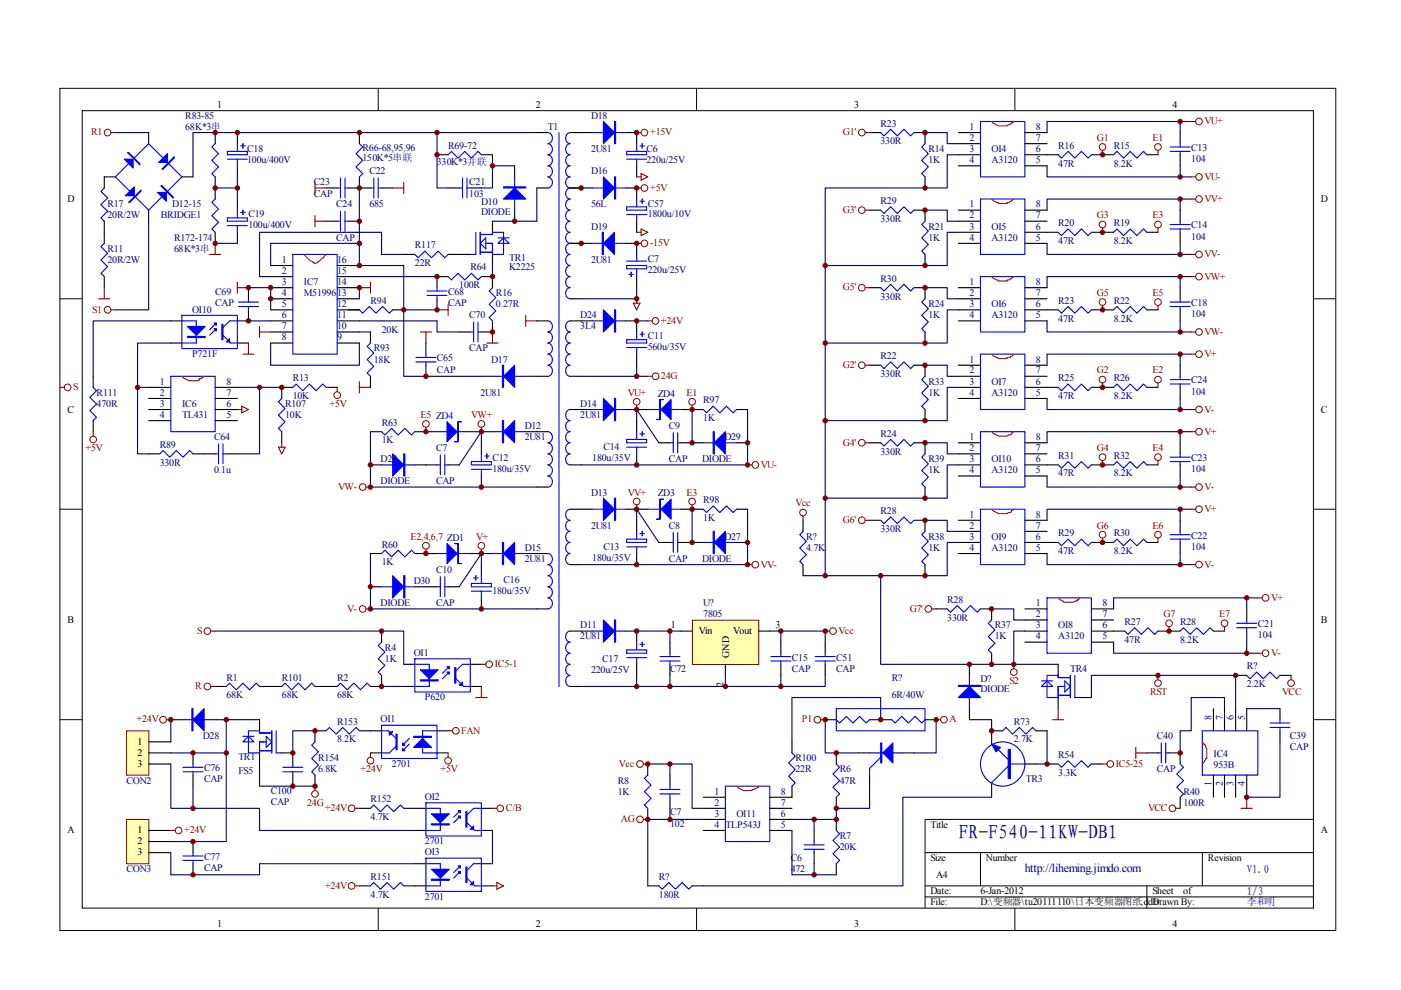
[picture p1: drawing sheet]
<svg xmlns="http://www.w3.org/2000/svg" width="297mm" height="210mm" viewBox="0 0 297 210" stroke-linecap="round" stroke-linejoin="round" font-family="sans-serif">
<defs><g id="words">
<text font-size="4.2" fill="#000080" x="203.2" y="177.8">FR-F540-11KW-DB1</text>
<text font-size="2.5" fill="#000080" x="217.3" y="184.8">http://liheming.jimdo.com</text>
<g font-size="2.3" fill="#000080">
<text x="264.3" y="185.2">V1.0</text>
<text x="264.3" y="189.8">1/3</text>
</g>
<g font-size="2.1">
<text x="46.1" y="22.9">1</text>
<text x="113.6" y="22.9">2</text>
<text x="181.1" y="22.9">3</text>
<text x="248.6" y="22.9">4</text>
<text x="14.3" y="42.8">D</text>
<text x="280.1" y="42.8">D</text>
<text x="14.3" y="87.5">C</text>
<text x="280.1" y="87.5">C</text>
<text x="14.3" y="132.1">B</text>
<text x="142.2" y="133.2">1</text>
<text x="148.2" y="134.4">Vin</text>
<text x="155.4" y="134.4">Vout</text>
<text x="164.4" y="133.2">3</text>
<text x="280.1" y="132.1">B</text>
<text x="154.6" y="139.5" transform="rotate(-90 154.6 139.5)">GND</text>
<text x="153.4" y="145.6" transform="rotate(-90 153.4 145.6)">2</text>
<text x="29.1" y="157.9">1</text>
<text x="29.1" y="160.3">2</text>
<text x="29.1" y="162.6">3</text>
<text x="14.3" y="176.7">A</text>
<text x="29.1" y="176.7">1</text>
<text x="29.1" y="179">2</text>
<text x="197.3" y="175.5">Title</text>
<text x="280.1" y="176.7">A</text>
<text x="29.1" y="181.4">3</text>
<text x="197.3" y="182.6">Size</text>
<text x="209" y="182.6">Number</text>
<text x="256.1" y="182.6">Revision</text>
<text x="197.3" y="189.6">Date:</text>
<text x="197.3" y="192">File:</text>
<text x="198.5" y="186.1">A4</text>
<text x="207.9" y="189.6">6-Jan-2012</text>
<text x="207.9" y="192">D:\变频器\tu20111110\日本变频器图纸.ddb</text>
<text x="244.3" y="189.6">Sheet</text>
<text x="244.3" y="192">Drawn By:</text>
<text x="250.9" y="189.6">of</text>
<text x="46.1" y="196.6">1</text>
<text x="113.6" y="196.6">2</text>
<text x="181.1" y="196.6">3</text>
<text x="248.6" y="196.6">4</text>
</g>
<g font-size="2.1" fill="#800000">
<text x="19.3" y="28.7">R1</text>
<text x="137.8" y="28.7">+15V</text>
<text x="178.7" y="28.7">G1'</text>
<text x="232.6" y="29.9">G1</text>
<text x="244.3" y="29.9">E1</text>
<text x="255.4" y="26.3">VU+</text>
<text x="137.8" y="40.5">+5V</text>
<text x="255.4" y="38.1">VU-</text>
<text x="178.7" y="45.1">G3'</text>
<text x="232.6" y="46.3">G3</text>
<text x="244.3" y="46.3">E3</text>
<text x="255.4" y="42.8">VV+</text>
<text x="137.8" y="52.2">-15V</text>
<text x="255.4" y="54.5">VV-</text>
<text x="255.4" y="59.3">VW+</text>
<text x="178.7" y="61.6">G5'</text>
<text x="232.6" y="62.8">G5</text>
<text x="244.3" y="62.8">E5</text>
<text x="19.6" y="66.3">S1</text>
<text x="140.1" y="68.7">+24V</text>
<text x="255.4" y="71">VW-</text>
<text x="255.4" y="75.7">V+</text>
<text x="15.5" y="82.7">S</text>
<text x="133.1" y="83.9">VU+</text>
<text x="140.1" y="80.4">24G</text>
<text x="145.5" y="83.9">E1</text>
<text x="178.7" y="78.1">G2'</text>
<text x="232.6" y="79.2">G2</text>
<text x="244.3" y="79.2">E2</text>
<text x="69.8" y="86.3">+5V</text>
<text x="89.2" y="88.6">E5 ZD4</text>
<text x="99.9" y="88.6">VW+</text>
<text x="255.4" y="87.5">V-</text>
<text x="18.1" y="95.7">+5V</text>
<text x="178.7" y="94.5">G4'</text>
<text x="232.6" y="95.7">G4</text>
<text x="244.3" y="95.7">E4</text>
<text x="255.4" y="92.1">V+</text>
<text x="161.3" y="99.2">VU-</text>
<text x="71.7" y="103.9">VW-</text>
<text x="133.1" y="105.1">VV+</text>
<text x="145.5" y="105.1">E3</text>
<text x="168.7" y="107.4">Vcc</text>
<text x="255.4" y="103.9">V-</text>
<text x="178.7" y="110.9">G6'</text>
<text x="232.6" y="112.1">G6</text>
<text x="244.3" y="112.1">E6</text>
<text x="255.4" y="108.6">V+</text>
<text x="87" y="114.5">E2,4,6,7 ZD1</text>
<text x="100.9" y="114.5">V+</text>
<text x="161.3" y="120.3">VV-</text>
<text x="255.4" y="120.3">V-</text>
<text x="73.6" y="129.7">V-</text>
<text x="192.9" y="129.7">G7'</text>
<text x="246.7" y="130.9">G7</text>
<text x="258.5" y="130.9">E7</text>
<text x="269.5" y="127.4">V+</text>
<text x="41.8" y="134.4">S</text>
<text x="177.8" y="134.4">Vcc</text>
<text x="104.9" y="141.5">IC5-1</text>
<text x="269.5" y="139.1">V-</text>
<text x="41.4" y="146.1">R</text>
<text x="214" y="145">S2</text>
<text x="243.8" y="147.3">RST</text>
<text x="271.9" y="147.3">VCC</text>
<text x="29" y="153.2">+24V</text>
<text x="97.8" y="155.5">FAN</text>
<text x="170" y="153.2">P1</text>
<text x="201.3" y="153.2">A</text>
<text x="76.5" y="163.8">+24V</text>
<text x="93.4" y="163.8">+5V</text>
<text x="131.2" y="162.6">Vcc</text>
<text x="236.6" y="162.6">IC5-25</text>
<text x="65.1" y="170.8">24G</text>
<text x="68.9" y="172">+24V</text>
<text x="107.3" y="172">C/B</text>
<text x="243.4" y="172">VCC</text>
<text x="39" y="176.7">+24V</text>
<text x="131.7" y="174.3">AG</text>
<text x="68.9" y="188.4">+24V</text>
</g>
<g font-size="2.1" fill="#000080">
<text x="39.3" y="25.2">R83-85</text>
<text x="39.3" y="27.5">68K*3串</text>
<text x="116.2" y="27.5">T1</text>
<text x="125.3" y="25.2">D18</text>
<text x="186.7" y="26.9">R23</text>
<text x="205.6" y="27.5">1</text>
<text x="205.6" y="29.9">2</text>
<text x="219.6" y="29.9">7</text>
<text x="219.6" y="27.5">8</text>
<text x="52.4" y="32.3">C18</text>
<text x="52.4" y="34.6">100u/400V</text>
<text x="76.9" y="32">R66-68,95,96</text>
<text x="76.9" y="34.1">150K*5串联</text>
<text x="92.6" y="35.1">330K*3并联</text>
<text x="95" y="31.5">R69-72</text>
<text x="125.3" y="32.3">2U81</text>
<text x="137.1" y="32.3">C6</text>
<text x="137.1" y="34.6">220u/25V</text>
<text x="186.7" y="30.6">330R</text>
<text x="196.8" y="32.3">R14</text>
<text x="196.8" y="34.6">1K</text>
<text x="205.6" y="32.3">3</text>
<text x="205.6" y="34.6">4</text>
<text x="210.2" y="32.3">OI4</text>
<text x="210.2" y="34.6">A3120</text>
<text x="219.6" y="34.6">5</text>
<text x="219.6" y="32.3">6</text>
<text x="224.4" y="31.5">R16</text>
<text x="224.4" y="35.3">47R</text>
<text x="236.1" y="31.5">R15</text>
<text x="236.1" y="35.3">8.2K</text>
<text x="252.6" y="32">C13</text>
<text x="252.6" y="34.4">104</text>
<text x="66.5" y="39.3">C23</text>
<text x="66.5" y="41.7">CAP</text>
<text x="78.3" y="36.9">C22</text>
<text x="99.5" y="39.3">C21</text>
<text x="99.5" y="41.7">103</text>
<text x="125.3" y="36.9">D16</text>
<text x="22.8" y="44">R17</text>
<text x="22.8" y="46.3">20R/2W</text>
<text x="34.1" y="46.3">BRIDGE1</text>
<text x="36.5" y="43.8">D12-15</text>
<text x="52.7" y="46.1">C19</text>
<text x="71.3" y="44">C24</text>
<text x="78.3" y="44">685</text>
<text x="102" y="43.5">D10</text>
<text x="102" y="45.6">DIODE</text>
<text x="125.3" y="44">56L</text>
<text x="137.3" y="43.8">C57</text>
<text x="137.3" y="46.1">1800u/10V</text>
<text x="186.7" y="43.3">R29</text>
<text x="186.7" y="47">330R</text>
<text x="205.6" y="44">1</text>
<text x="205.6" y="46.3">2</text>
<text x="219.6" y="46.3">7</text>
<text x="219.6" y="44">8</text>
<text x="22.8" y="53.4">R11</text>
<text x="36.9" y="51.1">R172-174</text>
<text x="36.9" y="53.4">68K*3串</text>
<text x="52.7" y="48.4">100u/400V</text>
<text x="71.3" y="51.1">CAP</text>
<text x="88" y="52.7">R117</text>
<text x="125.3" y="48.7">D19</text>
<text x="196.8" y="48.7">R21</text>
<text x="196.8" y="51.1">1K</text>
<text x="205.6" y="48.7">3</text>
<text x="205.6" y="51.1">4</text>
<text x="210.2" y="48.7">OI5</text>
<text x="210.2" y="51.1">A3120</text>
<text x="219.6" y="51.1">5</text>
<text x="219.6" y="48.7">6</text>
<text x="224.4" y="48">R20</text>
<text x="224.4" y="51.7">47R</text>
<text x="236.1" y="48">R19</text>
<text x="236.1" y="51.7">8.2K</text>
<text x="252.6" y="48.4">C14</text>
<text x="252.6" y="50.8">104</text>
<text x="22.8" y="55.7">20R/2W</text>
<text x="59.8" y="55.7">1</text>
<text x="59.8" y="58.1">2</text>
<text x="71.5" y="58.1">15</text>
<text x="71.5" y="55.7">16</text>
<text x="88" y="56.4">22R</text>
<text x="99.7" y="57.3">R64</text>
<text x="107.9" y="55.3">TR1</text>
<text x="107.9" y="57.3">K2225</text>
<text x="125.3" y="55.7">2U81</text>
<text x="137.3" y="55.5">C7</text>
<text x="137.3" y="57.8">220u/25V</text>
<text x="186.7" y="59.7">R30</text>
<text x="45.6" y="62.5">C69</text>
<text x="45.6" y="64.9">CAP</text>
<text x="59.8" y="60.5">3</text>
<text x="59.8" y="62.8">4</text>
<text x="59.8" y="65.1">5</text>
<text x="64.4" y="60.5">IC7</text>
<text x="64.4" y="62.8">M5199613</text>
<text x="71.5" y="65.1">12</text>
<text x="71.5" y="60.5">14</text>
<text x="78.6" y="64.4">R94</text>
<text x="95" y="62.5">C68</text>
<text x="95" y="64.9">CAP</text>
<text x="97.4" y="61.1">100R</text>
<text x="105.2" y="62.8">R16</text>
<text x="105.2" y="65.1">0.27R</text>
<text x="186.7" y="63.5">330R</text>
<text x="196.8" y="65.1">R24</text>
<text x="205.6" y="60.5">1</text>
<text x="205.6" y="62.8">2</text>
<text x="205.6" y="65.1">3</text>
<text x="210.2" y="65.1">OI6</text>
<text x="219.6" y="65.1">6</text>
<text x="219.6" y="62.8">7</text>
<text x="219.6" y="60.5">8</text>
<text x="224.4" y="64.4">R23</text>
<text x="236.1" y="64.4">R22</text>
<text x="252.6" y="64.9">C18</text>
<text x="40.7" y="66.3">OI10</text>
<text x="59.8" y="67.5">6</text>
<text x="59.8" y="69.8">7</text>
<text x="71.5" y="69.8">10</text>
<text x="71.5" y="67.5">11</text>
<text x="80.9" y="70.5">20K</text>
<text x="99.5" y="67.5">C70</text>
<text x="123" y="67.5">D24</text>
<text x="123" y="69.8">3L4</text>
<text x="137.3" y="71.9">C11</text>
<text x="196.8" y="67.5">1K</text>
<text x="205.6" y="67.5">4</text>
<text x="210.2" y="67.5">A3120</text>
<text x="219.6" y="67.5">5</text>
<text x="224.4" y="68.2">47R</text>
<text x="236.1" y="68.2">8.2K</text>
<text x="252.6" y="67.2">104</text>
<text x="40.7" y="75.7">P721F</text>
<text x="59.8" y="72.2">8</text>
<text x="71.5" y="72.2">9</text>
<text x="79.2" y="74.5">R93</text>
<text x="79.2" y="76.9">18K</text>
<text x="92.6" y="76.6">C65</text>
<text x="99.5" y="74.5">CAP</text>
<text x="104.1" y="76.9">D17</text>
<text x="137.3" y="74.3">560u/35V</text>
<text x="186.7" y="76.1">R22</text>
<text x="205.6" y="76.9">1</text>
<text x="219.6" y="76.9">8</text>
<text x="20.5" y="83.9">R111</text>
<text x="33.9" y="81.5">1</text>
<text x="33.9" y="83.9">2</text>
<text x="48" y="83.9">7</text>
<text x="48" y="81.5">8</text>
<text x="62.1" y="80.9">R13</text>
<text x="92.6" y="79">CAP</text>
<text x="101.9" y="83.9">2U81</text>
<text x="186.7" y="79.9">330R</text>
<text x="196.8" y="81.5">R33</text>
<text x="196.8" y="83.9">1K</text>
<text x="205.6" y="79.2">2</text>
<text x="205.6" y="81.5">3</text>
<text x="205.6" y="83.9">4</text>
<text x="210.2" y="81.5">OI7</text>
<text x="210.2" y="83.9">A3120</text>
<text x="219.6" y="83.9">5</text>
<text x="219.6" y="81.5">6</text>
<text x="219.6" y="79.2">7</text>
<text x="224.4" y="80.9">R25</text>
<text x="236.1" y="80.9">R26</text>
<text x="252.6" y="81.3">C24</text>
<text x="252.6" y="83.7">104</text>
<text x="20.5" y="86.3">470R</text>
<text x="33.9" y="86.3">3</text>
<text x="33.9" y="88.6">4</text>
<text x="38.6" y="86.3">IC6</text>
<text x="38.6" y="88.6">TL431</text>
<text x="48" y="88.6">5</text>
<text x="48" y="86.3">6</text>
<text x="60.5" y="86.3">R107</text>
<text x="60.5" y="88.6">10K</text>
<text x="62.1" y="84.6">10K</text>
<text x="123" y="86.3">D14</text>
<text x="123" y="88.6">2U81</text>
<text x="139.4" y="84.2">ZD4</text>
<text x="149.1" y="85.5">R97</text>
<text x="149.1" y="89.3">1K</text>
<text x="224.4" y="84.6">47R</text>
<text x="236.1" y="84.6">8.2K</text>
<text x="33.9" y="94.9">R89</text>
<text x="45.4" y="93.3">C64</text>
<text x="80.9" y="90.3">R63</text>
<text x="80.9" y="94">1K</text>
<text x="92.5" y="95.7">C7</text>
<text x="111.3" y="90.9">D12</text>
<text x="111.3" y="93.3">2U81</text>
<text x="127.9" y="95.4">C14</text>
<text x="141.8" y="90.9">C9</text>
<text x="153.6" y="93.3">D29</text>
<text x="186.7" y="92.6">R24</text>
<text x="205.6" y="93.3">1</text>
<text x="205.6" y="95.7">2</text>
<text x="219.6" y="95.7">7</text>
<text x="219.6" y="93.3">8</text>
<text x="33.9" y="98.7">330R</text>
<text x="45.4" y="100.3">0.1u</text>
<text x="80.7" y="98">D28</text>
<text x="104.4" y="97.8">C12</text>
<text x="104.4" y="100.1">180u/35V</text>
<text x="125.6" y="97.8">180u/35V</text>
<text x="141.8" y="98">CAP</text>
<text x="148.8" y="98">DIODE</text>
<text x="186.7" y="96.4">330R</text>
<text x="196.8" y="98">R39</text>
<text x="196.8" y="100.3">1K</text>
<text x="205.6" y="98">3</text>
<text x="205.6" y="100.3">4</text>
<text x="210.2" y="98">OI10</text>
<text x="210.2" y="100.3">A3120</text>
<text x="219.6" y="100.3">5</text>
<text x="219.6" y="98">6</text>
<text x="224.4" y="97.3">R31</text>
<text x="224.4" y="101">47R</text>
<text x="236.1" y="97.3">R32</text>
<text x="236.1" y="101">8.2K</text>
<text x="252.6" y="97.8">C23</text>
<text x="252.6" y="100.1">104</text>
<text x="80.7" y="102.7">DIODE</text>
<text x="92.5" y="102.7">CAP</text>
<text x="125.3" y="105.1">D13</text>
<text x="139.4" y="105.3">ZD3</text>
<text x="149.1" y="106.7">R98</text>
<text x="125.3" y="112.1">2U81</text>
<text x="141.8" y="112.1">C8</text>
<text x="149.1" y="110.4">1K</text>
<text x="186.7" y="109.1">R28</text>
<text x="186.7" y="112.8">330R</text>
<text x="205.6" y="109.7">1</text>
<text x="205.6" y="112.1">2</text>
<text x="219.6" y="112.1">7</text>
<text x="219.6" y="109.7">8</text>
<text x="224.4" y="113.7">R29</text>
<text x="236.1" y="113.7">R30</text>
<text x="80.9" y="116.1">R60</text>
<text x="80.9" y="119.8">1K</text>
<text x="111.3" y="116.8">D15</text>
<text x="111.3" y="119.1">2U81</text>
<text x="125.6" y="118.9">180u/35V</text>
<text x="127.9" y="116.6">C13</text>
<text x="141.8" y="119.1">CAP</text>
<text x="148.8" y="119.1">DIODE</text>
<text x="153.6" y="114.5">D27</text>
<text x="170.9" y="114.5">R?</text>
<text x="170.9" y="116.8">4.7K</text>
<text x="196.8" y="114.5">R38</text>
<text x="196.8" y="116.8">1K</text>
<text x="205.6" y="114.5">3</text>
<text x="205.6" y="116.8">4</text>
<text x="210.2" y="114.5">OI9</text>
<text x="210.2" y="116.8">A3120</text>
<text x="219.6" y="116.8">5</text>
<text x="219.6" y="114.5">6</text>
<text x="224.4" y="117.5">47R</text>
<text x="236.1" y="117.5">8.2K</text>
<text x="252.6" y="114.2">C22</text>
<text x="252.6" y="116.6">104</text>
<text x="87.7" y="123.9">D30</text>
<text x="92.5" y="121.5">C10</text>
<text x="104.4" y="125.9">180u/35V</text>
<text x="106.8" y="123.6">C16</text>
<text x="80.7" y="128.5">DIODE</text>
<text x="92.5" y="128.5">CAP</text>
<text x="149.1" y="128.5">U?</text>
<text x="149.1" y="130.9">7805</text>
<text x="200.8" y="127.9">R28</text>
<text x="200.8" y="131.6">330R</text>
<text x="219.6" y="128.5">1</text>
<text x="219.6" y="130.9">2</text>
<text x="233.8" y="130.9">7</text>
<text x="233.8" y="128.5">8</text>
<text x="81.6" y="137.9">R4</text>
<text x="123" y="133.2">D11</text>
<text x="123" y="135.6">2U81</text>
<text x="210.9" y="133.2">R37</text>
<text x="210.9" y="135.6">1K</text>
<text x="219.6" y="133.2">3</text>
<text x="219.6" y="135.6">4</text>
<text x="224.4" y="133.2">OI8</text>
<text x="224.4" y="135.6">A3120</text>
<text x="233.8" y="135.6">5</text>
<text x="233.8" y="133.2">6</text>
<text x="238.4" y="132.5">R27</text>
<text x="238.4" y="136.3">47R</text>
<text x="250.2" y="132.5">R28</text>
<text x="250.2" y="136.3">8.2K</text>
<text x="266.7" y="133">C21</text>
<text x="266.7" y="135.3">104</text>
<text x="81.6" y="140.3">1K</text>
<text x="87.7" y="139.1">OI1</text>
<text x="125.3" y="142.6">220u/25V</text>
<text x="127.7" y="140.3">C17</text>
<text x="142.1" y="142.4">C72</text>
<text x="167.9" y="140.1">C15</text>
<text x="167.9" y="142.4">CAP</text>
<text x="177.3" y="140.1">C51</text>
<text x="177.3" y="142.4">CAP</text>
<text x="226.9" y="142.4">TR4</text>
<text x="264.3" y="141.9">R?</text>
<text x="48" y="144.3">R1</text>
<text x="48" y="148">68K</text>
<text x="59.8" y="144.3">R101</text>
<text x="59.8" y="148">68K</text>
<text x="71.5" y="144.3">R2</text>
<text x="71.5" y="148">68K</text>
<text x="90.1" y="148.5">P620</text>
<text x="189.1" y="144.3">R?</text>
<text x="189.1" y="148">6R/40W</text>
<text x="207.9" y="144.5">D?</text>
<text x="207.9" y="146.7">DIODE</text>
<text x="264.3" y="145.7">2.2K</text>
<text x="71.5" y="153.7">R153</text>
<text x="80.7" y="153.2">OI1</text>
<text x="215" y="153.7">R73</text>
<text x="256.9" y="152.6" transform="rotate(-90 256.9 152.6)">8</text>
<text x="259.2" y="152.6" transform="rotate(-90 259.2 152.6)">7</text>
<text x="261.5" y="152.6" transform="rotate(-90 261.5 152.6)">6</text>
<text x="263.9" y="152.6" transform="rotate(-90 263.9 152.6)">5</text>
<text x="43" y="156.7">D28</text>
<text x="50.5" y="161.2">TR1</text>
<text x="67.5" y="161.4">R154</text>
<text x="71.5" y="157.4">8.2K</text>
<text x="168.7" y="161.4">R100</text>
<text x="215" y="157.4">2.7K</text>
<text x="224.4" y="160.7">R54</text>
<text x="245.3" y="156.7">C40</text>
<text x="257.3" y="160.5">IC4</text>
<text x="273.5" y="156.7">C39</text>
<text x="273.5" y="159.1">CAP</text>
<text x="26.8" y="166.1">CON2</text>
<text x="43.3" y="163.5">C76</text>
<text x="43.3" y="165.9">CAP</text>
<text x="50.5" y="164">FS5</text>
<text x="67.5" y="163.8">6.8K</text>
<text x="83.1" y="162.6">2701</text>
<text x="131" y="166.1">R8</text>
<text x="168.7" y="163.8">22R</text>
<text x="178.1" y="163.8">R6</text>
<text x="178.1" y="166.1">47R</text>
<text x="217.5" y="165.9">TR3</text>
<text x="224.4" y="164.4">3.3K</text>
<text x="245.3" y="163.8">CAP</text>
<text x="256.9" y="166.7" transform="rotate(-90 256.9 166.7)">1</text>
<text x="257.3" y="162.8">953B</text>
<text x="259.2" y="166.7" transform="rotate(-90 259.2 166.7)">2</text>
<text x="261.5" y="166.7" transform="rotate(-90 261.5 166.7)">3</text>
<text x="263.9" y="166.7" transform="rotate(-90 263.9 166.7)">4</text>
<text x="57.4" y="168.2">C100</text>
<text x="57.4" y="170.6">CAP</text>
<text x="78.6" y="170.1">R152</text>
<text x="78.6" y="173.8">4.7K</text>
<text x="90.1" y="169.6">OI2</text>
<text x="131" y="168.5">1K</text>
<text x="142.1" y="172.9">C7</text>
<text x="151.5" y="168.5">1</text>
<text x="151.5" y="170.8">2</text>
<text x="151.5" y="173.2">3</text>
<text x="156.1" y="173.2">OI11</text>
<text x="165.5" y="173.2">6</text>
<text x="165.5" y="170.8">7</text>
<text x="165.5" y="168.5">8</text>
<text x="251" y="168.5">R40</text>
<text x="251" y="170.8">100R</text>
<text x="90.1" y="179">2701</text>
<text x="142.1" y="175.3">102</text>
<text x="151.5" y="175.5">4</text>
<text x="153.8" y="175.5">TLP543J</text>
<text x="165.5" y="175.5">5</text>
<text x="178.1" y="177.9">R7</text>
<text x="26.8" y="184.9">CON3</text>
<text x="43.3" y="182.3">C77</text>
<text x="43.3" y="184.7">CAP</text>
<text x="90.1" y="181.4">OI3</text>
<text x="167.6" y="182.6">C6</text>
<text x="167.6" y="184.9">472</text>
<text x="178.1" y="180.2">20K</text>
<text x="78.6" y="186.5">R151</text>
<text x="78.6" y="190.3">4.7K</text>
<text x="90.1" y="190.8">2701</text>
<text x="139.7" y="186.5">R?</text>
<text x="139.7" y="190.3">180R</text>
<text x="264.3" y="192">李和明</text>
</g>
</g></defs>
<g fill="none" stroke="#000" stroke-width=".21">
<path d="M12.7 18.7h270.5v178.6h-270.5zM80.2 18.7v4.7M147.7 18.7v4.7M215.2 18.7v4.7M17.4 23.5h261.1v169h-261.1zM12.7 63.3h4.7M278.4 63.3h4.7M12.7 108h4.7M278.4 108h4.7M12.7 152.6h4.7M278.4 152.6h4.7M278.4 173.7h-82.3v18.8"/>
<path d="M80.2 192.5v4.7M147.7 192.5v4.7M196.1 180.8h82.3M196.1 187.8h82.3M196.1 190.2h82.3M207.9 180.8v7M215.2 192.5v4.7M243.2 187.8v4.7M254.9 180.8v7"/>
</g>
<g fill="none" stroke="#800000" stroke-width=".21">
<circle cx="22.8" cy="28.1" r=".7"/>
<circle cx="136.6" cy="39.9" r=".7"/>
<circle cx="136.6" cy="28.1" r=".7"/>
<circle cx="136.6" cy="51.6" r=".71"/>
<circle cx="22.8" cy="65.7" r=".71"/>
<circle cx="19.8" cy="93.2" r=".71"/>
<circle cx="71.5" cy="83.8" r=".7"/>
</g>
<g fill="none" stroke="#800000" stroke-width=".23">
<path d="M23.5 28.1h1M66.8 38.7v2.3M66.8 39.9h2.3M83.2 39.9h2.4M85.6 38.7v2.3M135 28.1h.9M135 39.9h.9M135 37.5h.9M135.9 36.8l1.4 .7-1.4 .7zM44.4 53.9h2.4M45.6 51.6v2.3M50.3 59.8v2.4"/>
<path d="M66.8 45.7v2.4M66.8 46.9h2.3M78.5 59.8v2.4M135 49.3h.9M135 51.6h.9M135.9 48.5l1.4 .8-1.4 .7zM20.9 63.3h2.4M22.1 61v2.3M23.5 65.7h1M50.3 61h2.4M51.5 75.1h2.4M52.7 72.7v2.4"/>
<path d="M55 69.2v2.4M55 70.4h2.4M76.2 61h2.3M89.1 70.4h2.4M90.3 70.4v2.3M92.7 65.7h2.3M95 64.5v2.4M103.2 72.7h2.4M104.4 70.4v2.3M111.5 66.9v2.3M111.5 68h2.3M134.3 64.3h1.4l-.7 1.4z"/>
<path d="M135 63.3v1M19.8 91.5v1M50.3 86.8h1M51.3 86.1l1.4 .7-1.4 .7zM59 94.8h1.4l-.7 1.4zM59.7 93.9v.9M71.5 82.1v1M76.2 81v2.3M76.2 82.1h2.3"/>
</g>
<g fill="none" stroke="#000" stroke-width=".23">
<path d="M24.5 37.5h-2.4v2.4M31.5 28.1v2.4M38.6 37.5h2.3M45.6 28.1v2.4M45.6 37.5v4.7M50.3 28.1v2.4M50.3 35.2v2.3M69.1 39.9h2.4M73.8 39.9h4.7M76.2 28.1v2.4M76.2 37.5v2.4M80.9 39.9h2.3"/>
<path d="M92.7 32.8h2.3M95 39.9h2.4M99.7 39.9h2.4M102.1 32.8h2.3M109.1 35.2v2.3M123.2 39.9h2.4M123.2 28.1h2.4M132.6 39.9h2.4v2.3M132.6 28.1h2.4v2.4M135 35.2v2.3M22.1 46.9v4.7M22.1 58.6v2.4"/>
<path d="M31.5 44.6v2.3M45.6 49.3v2.3M50.3 42.2v2.4M50.3 49.3v2.3M57.4 56.3h4.7M57.4 58.6h4.7M69.1 46.9h2.4M71.5 56.3h4.7M71.5 58.6h4.7M73.8 46.9h2.4M85.6 53.9h2.4M95 58.6h-2.3v2.4"/>
<path d="M95 53.9h4.7M102.1 58.6h2.3v2.4M104.4 46.9v2.4M104.4 53.9v2.4M109.1 44.6v2.3M123.2 51.6h2.4M132.6 51.6h2.4v2.3M135 46.9v2.4M135 58.6v2.4M19.8 79.8v2.3M36.2 68h2.4M36.2 72.7h2.4"/>
<path d="M50.3 72.7h2.4M52.7 65.7v2.3h-2.4M52.7 61v2.3M57.4 61h4.7M57.4 63.3h4.7M57.4 65.7h4.7M57.4 68h4.7M57.4 70.4h4.7M57.4 72.7h4.7M71.5 61h4.7M71.5 63.3h4.7M71.5 65.7h4.7"/>
<path d="M71.5 68h4.7M71.5 70.4h4.7M71.5 72.7h4.7M78.5 70.4v2.3M78.5 79.8v2.3M83.2 65.7h2.4M90.3 72.7v2.4M90.3 77.4v2.4M92.7 63.3v2.4M97.4 70.4h2.3M102.1 79.8h2.3M104.4 68v2.4h-2.3"/>
<path d="M111.5 79.8h2.3M123.2 68h2.4M132.6 68h2.4v2.4M135 75.1v2.3M19.8 89.2v2.3M31.5 82.1h4.7M31.5 84.5h4.7M31.5 86.8h4.7M31.5 89.2h4.7M31.5 96.2h2.4M40.9 96.2h4.7M45.6 82.1h4.7"/>
<path d="M45.6 84.5h4.7M45.6 86.8h4.7M45.6 89.2h4.7M48 96.2h2.3M59.7 91.5v2.4M62.1 82.1h-2.4v2.4M69.1 82.1h2.4M102.1 91.5h2.3M111.5 91.5h2.3M102.1 117.4h2.3M111.5 117.4h2.3M120.9 133.8h4.7"/>
<path d="M132.6 133.8h2.4M120.9 145.5h2.3"/>
</g>
<path d="M64.4 53.9l.3 .3a3.7 3.7 0 0 0 1.9 1.4v.2h.4l.5-.2v-.2h.2l.7-.7h.3v-.3l.4-.5M38.6 79.8a2.68 2.68 0 0 0 2.1 .9h1.4l.2-.4h.5v-.3l.5-.2" fill="none" stroke="#f00" stroke-width=".23"/>
<g fill="none" stroke="#00f" stroke-width=".23">
<path d="M22.1 39.9l-.7 .7 1.4 1.4-1.4 1.4 1.4 1.4-1.4 1.4 .7 .7M27 32.3h.3l2.3 2.4v.2zM27.3 34.7l-2.8 2.8 3 3.1M28.5 33.5l3-3 3.1 3M34.1 39.4h.2l2.4 2.3v.3zM35.7 34.7l2.9 2.8-3.1 3.1M36.9 33.3v.2l-2.3 2.4h-.3zM45.6 30.5l-.7 .7 1.4 1.4-1.4 1.4 1.4 1.4-1.4 1.4 .7 .7M48.2 32.1h4.2v.7h-4.2zM48.2 33.7h4.2M50.3 30.5v1.6M50.3 33.7v1.5"/>
<path d="M51 30.9h1M51.5 30.5v.9M71.5 39.9h.7M72.2 37.7v4.3M73.1 39.9h.7M73.1 37.7v4.3M76.2 30.5l.7 .7-1.4 1.4 1.4 1.4-1.4 1.4 1.4 1.4-.7 .7M78.5 39.9h.8M79.3 37.7v4.3M80.2 39.9h.7M80.2 37.7v4.3M95 32.8l.7-.7 1.4 1.4 1.4-1.4 1.4 1.4 1.5-1.4 .7 .7"/>
<path d="M97.4 39.9h.7M98.1 37.7v4.3M99 39.9h.7M99 37.7v4.3M109.1 37.5v7.1M118.5 28.1v117.4M125.6 39.9h7M125.6 28.1h7M132.9 33.7h4.2M132.9 32.1h4.2v.7h-4.2zM135 30.5v1.6M135 33.7v1.5"/>
<path d="M135.7 30.9h.9M136.2 30.5v.9M22.1 51.6l-.7 .7 1.4 1.4-1.4 1.4 1.4 1.4-1.4 1.4 .7 .7M27.3 42.9l2.6-2.6v.3l-2.4 2.3zM28.7 41.7l2.8 2.9 2.8-2.9M45.6 42.2l-.7 .7 1.4 1.4-1.4 1.4 1.4 1.4-1.4 1.4 .7 .8M48.2 46.2h4.2v.7h-4.2zM48.2 47.8h4.2M50.3 44.6v1.6M50.3 47.8v1.5M51 45h1M51.5 44.6v.9"/>
<path d="M62.1 53.9h9.4v21.2h-9.4zM71.5 46.9h.7M72.2 44.8v4.2M73.1 46.9h.7M73.1 44.8v4.2M88 53.9l.7 .8 1.4-1.5 1.4 1.5 1.4-1.5 1.4 1.5 .7-.8M95 58.6l.7 .7 1.4-1.4 1.4 1.4 1.4-1.4 1.5 1.4 .7-.7M100.9 49.3v4.6h-1.2M101.8 49.7h2.6v-.4h2.4v4.6h-2.4v-2.3h-1.4M101.8 49.3v4.6M101.8 53.5h2.6M101.8 51.6l1.2-1.2v2.4z"/>
<path d="M105.6 51.6l1.2-1.2 1.1 1.2zM105.6 50.4h2.3M125.6 51.6h7M132.9 43.9h4.2v.7h-4.2zM132.9 56.3h4.2v.7h-4.2zM132.9 45.5h4.2M132.9 55.4h4.2M133.3 58.2h1M133.8 57.7v.9M135 42.2v1.7M135 45.5v1.4M135 53.9v1.5"/>
<path d="M135 57v1.6M135.7 42.7h.9M136.2 42.2v.9M36.2 79.8h9.4v11.7h-9.4zM38.6 66.9h11.7v7h-11.7zM38.6 68h3v4.7h-3M45.9 69.7l-1.5 1.4M45.9 68.5l-1.5 1.4M47.3 71.1l1.6 1.6h1.4M50.3 68h-1.6l-1.4 1.5M50.6 65h4.2M50.6 64h4.2"/>
<path d="M52.7 63.3v.7M52.7 65v.7M76.2 65.7l.7 .7 1.4-1.4 1.4 1.4 1.4-1.4 1.4 1.4 .7-.7M78.5 72.7l-.7 .7 1.5 1.5-1.5 1.4 1.5 1.4-1.5 1.4 .7 .7M88.2 75.8h4.2M88.2 76.7h4.2M90.3 75.1v.7M90.3 76.7v.7M90.5 62.6h4.3M90.5 61.7h4.3M92.7 61v.7M92.7 62.6v.7"/>
<path d="M99.7 70.4h.7M100.4 68.3v4.2M101.4 70.4h.7M101.4 68.3v4.2M104.4 61l-.7 .7 1.4 1.4-1.4 1.4 1.4 1.4-1.4 1.4 .7 .7M104.4 79.8h7.1M125.6 68h7M132.9 72h4.2v.7h-4.2zM132.9 73.7h4.2M135 70.4v1.6M135 73.7v1.4M135.7 70.9h.9"/>
<path d="M136.2 70.4v.9M19.8 82.1l.7 .7-1.5 1.4 1.5 1.5-1.5 1.4 1.5 1.4-.7 .7M33.9 96.2l.7-.7 1.4 1.4 1.4-1.4 1.4 1.4 1.4-1.4 .7 .7M45.6 96.2h.7M46.3 94.1v4.2M47.3 96.2h.7M47.3 94.1v4.2M59.7 84.5l-.7 .7 1.4 1.4-1.4 1.4 1.4 1.4-1.4 1.4 .7 .7M62.1 82.1l.7-.7 1.4 1.4 1.4-1.4 1.4 1.4 1.4-1.4 .7 .7M104.4 91.5h7.1M104.4 117.4h7.1M120.9 133.8a1.2 1.2 0 0 0-1 1.2 1.2 1.2 0 0 0 1 1.2 1.2 1.2 0 0 0-1 1.1 1.2 1.2 0 0 0 1 1.2 1.21 1.21 0 0 0-1 1.2 1.21 1.21 0 0 0 1 1.2 1.2 1.2 0 0 0-1 1.1 1.2 1.2 0 0 0 1 1.2 1.2 1.2 0 0 0-1 1.2 1.2 1.2 0 0 0 1 1.1"/>
<path d="M125.6 133.8h7"/>
</g>
<g fill="none" stroke="#000080" stroke-width=".23">
<path d="M24.5 28.1h7M45.6 39.9h4.7M50.3 37.5v4.7M76.2 39.9v11.7M92.7 28.1v11.8h2.3M104.4 32.8v7.1h-2.3M104.4 35.2h4.7M113.8 28.1h-72.9v9.4M31.5 46.9v18.8h-7M45.6 51.6h4.7M57.4 56.3v-4.7h18.8v4.7h9.4v23.5h16.5M76.2 58.6h16.5"/>
<path d="M85.6 53.9h-4.7v-4.6h-25.9v9.3h2.4M104.4 56.3v2.3M104.4 46.9h9.4M36.2 72.7h-7v9.4h2.3M36.2 68h-16.4v11.8M52.7 61h4.7v4.7M52.7 68h4.7M57.4 72.7v4.7h18.8v-4.7M76.2 68h16.5v2.4h4.7M76.2 61v2.3M76.2 70.4h2.3M85.6 65.7h7.1"/>
<path d="M135 61v2.3h-11.8M29.2 82.1v14.1h2.3M50.3 82.1h4.7v14.1h-4.7M55 82.1h4.7"/>
</g>
<g fill="#00f" stroke="#00f" stroke-width=".23">
<path d="M39.7 69.2h3.8l-1.9 1.9z"/>
<path d="M45.4 68.5h.5v.5z"/>
<path d="M45.4 69.7h.5v.5z"/>
<path d="M48 72.5l.7-.7v.7z"/>
<path d="M109.1 39.9l2.4 2.3h-4.7z"/>
<path d="M26.3 33.7h1.9v1.9z"/>
<path d="M33.6 34.5l1.9-1.9v1.9z"/>
<path d="M33.4 40.8h1.9v1.9z"/>
<path d="M28.5 39.6v1.9h-1.9z"/>
<path d="M109.1 77.4v4.7l-2.3-2.3z"/>
<path d="M127.9 25.8l2.4 2.3-2.4 2.4z"/>
<path d="M127.9 37.5l2.4 2.4-2.4 2.3z"/>
<path d="M127.9 51.6l2.4-2.3v4.6z"/>
<path d="M127.9 65.7l2.4 2.3-2.4 2.4z"/>
<path d="M109.1 89.2v4.7l-2.3-2.4z"/>
<path d="M109.1 115v4.7l-2.3-2.3z"/>
<path d="M127.9 131.5l2.4 2.3-2.4 2.4z"/>
<path d="M39.7 71.3h3.8v.3h-3.8z" fill-rule="evenodd"/>
<path d="M47 68.7h.3v3.3h-.3z" fill-rule="evenodd"/>
<path d="M106.8 39.6h4.7v.3h-4.7z" fill-rule="evenodd"/>
<path d="M106.5 77.4h.3v4.7h-.3z" fill-rule="evenodd"/>
<path d="M130.3 25.8h.2v4.7h-.2z" fill-rule="evenodd"/>
<path d="M130.3 37.5h.2v4.7h-.2z" fill-rule="evenodd"/>
<path d="M127.7 49.3h.2v4.6h-.2z" fill-rule="evenodd"/>
<path d="M130.3 65.7h.2v4.7h-.2z" fill-rule="evenodd"/>
<path d="M106.5 89.2h.3v4.7h-.3z" fill-rule="evenodd"/>
<path d="M106.5 115h.3v4.7h-.3z" fill-rule="evenodd"/>
<path d="M130.3 131.5h.2v4.7h-.2z" fill-rule="evenodd"/>
</g>
<g fill="#800000" stroke="#800000" stroke-width=".21">
<circle cx="57.4" cy="61" r=".47"/>
<circle cx="57.4" cy="63.3" r=".47"/>
<circle cx="76.2" cy="61" r=".47"/>
<circle cx="76.2" cy="51.6" r=".47"/>
<circle cx="52.7" cy="68" r=".47"/>
<circle cx="52.7" cy="61" r=".47"/>
<circle cx="92.7" cy="32.8" r=".47"/>
<circle cx="109.1" cy="46.9" r=".47"/>
<circle cx="104.4" cy="35.2" r=".47"/>
<circle cx="45.6" cy="28.1" r=".47"/>
<circle cx="50.3" cy="28.1" r=".47"/>
<circle cx="76.2" cy="28.1" r=".47"/>
<circle cx="92.7" cy="28.1" r=".47"/>
<circle cx="45.6" cy="39.9" r=".47"/>
<circle cx="50.3" cy="39.9" r=".47"/>
<circle cx="45.6" cy="51.6" r=".47"/>
<circle cx="92.7" cy="65.7" r=".47"/>
<circle cx="76.2" cy="56.3" r=".47"/>
<circle cx="90.3" cy="79.8" r=".47"/>
<circle cx="104.4" cy="70.4" r=".47"/>
<circle cx="104.4" cy="58.6" r=".47"/>
<circle cx="92.7" cy="58.6" r=".47"/>
<circle cx="85.6" cy="65.7" r=".47"/>
<circle cx="29.2" cy="82.1" r=".47"/>
<circle cx="55" cy="82.1" r=".47"/>
<circle cx="59.7" cy="82.1" r=".47"/>
<circle cx="135" cy="39.9" r=".47"/>
<circle cx="135" cy="63.3" r=".47"/>
</g>
<path d="M146.9 131.6h14v9.3h-14z" fill="#ffffb0"/>
<g fill="none" stroke="#800000" stroke-width=".21">
<path d="M146.8 131.5h14.1v9.4h-14.1z"/>
<circle cx="139" cy="79.8" r=".71"/>
<circle cx="139" cy="68" r=".71"/>
<circle cx="14.3" cy="82.1" r=".71"/>
<circle cx="90.3" cy="89.9" r=".71"/>
<circle cx="102.1" cy="89.9" r=".71"/>
<circle cx="135" cy="85.2" r=".71"/>
<circle cx="76.9" cy="103.3" r=".71"/>
<circle cx="90.3" cy="115.7" r=".71"/>
<circle cx="102.1" cy="115.7" r=".71"/>
<circle cx="135" cy="106.3" r=".7"/>
<circle cx="146.7" cy="106.3" r=".7"/>
<circle cx="44" cy="133.8" r=".71"/>
<circle cx="76.9" cy="129.1" r=".71"/>
<circle cx="176.6" cy="133.8" r=".7"/>
<circle cx="44" cy="145.5" r=".71"/>
</g>
<g fill="none" stroke="#000" stroke-width=".23">
<path d="M78.5 91.5h2.4M88 91.5h4.7M99.7 91.5h2.4M102.1 93.9v2.3M78.5 117.4h2.4M88 117.4h4.7M99.7 117.4h2.4M102.1 100.9v2.4M102.1 119.7v2.4M80.9 133.8v2.4M102.1 126.8v2.3M135 133.8v2.4"/>
<path d="M142 136.2v2.3M144.4 133.8h2.3M160.9 133.8h2.3M165.6 136.2v2.3M175 136.2v2.3M45.6 145.5h2.4M55 145.5h4.7M66.8 145.5h4.7M80.9 143.2v2.3h-2.4M85.6 140.9h2.4M85.6 145.5h2.4M99.7 140.9h2.4"/>
<path d="M99.7 145.5h2.4M135 140.9v2.3M142 140.9v2.3M153.8 140.9v2.3M165.6 140.9v2.3M175 140.9v2.3"/>
</g>
<g fill="none" stroke="#800000" stroke-width=".23">
<path d="M137.3 68h1M137.3 79.8h1M12.7 82.1h.9M90.3 90.6v.9M102.1 90.6v.9M135 85.9v.9M77.6 103.3h.9M90.3 116.4v1M102.1 116.4v1M135 107v1M146.7 107v1M44.7 133.8h.9"/>
<path d="M77.6 129.1h.9M175 133.8h.9M44.7 145.5h.9"/>
</g>
<g fill="none" stroke="#00f" stroke-width=".23">
<path d="M80.9 91.5l.7 .7 1.4-1.4 1.4 1.4 1.4-1.4 1.4 1.4 .8-.7M92.7 91.5h7M99.9 97.9h4.3v.7h-4.3zM99.9 99.5h4.3M102.1 96.2v1.7M102.1 99.5v1.4M102.8 96.7h.9M103.2 96.2v1M80.9 117.4l.7-.7 1.4 1.4 1.4-1.4 1.4 1.4 1.4-1.4 .8 .7M92.7 117.4h7M80.9 136.2l-.7 .7 1.4 1.4-1.4 1.4 1.4 1.4-1.4 1.4 .7 .7M88 139.7h11.7v7h-11.7z"/>
<path d="M99.9 123.7h4.3v.7h-4.3zM99.9 125.3h4.3M100.4 122.5h1M100.9 122.1v.9M102.1 122.1v1.6M102.1 125.3v1.5M132.9 137.8h4.2v.7h-4.2zM132.9 139.4h4.2M135 136.2v1.6M135 139.4v1.5M135.7 136.6h.9M136.2 136.2v.9"/>
<path d="M139.9 139.2h4.3M142 138.5v.7M163.4 139.2h4.3M165.6 138.5v.7M172.8 139.2h4.3M175 138.5v.7M48 145.5l.7-.7 1.4 1.5 1.4-1.5 1.4 1.5 1.4-1.5 .7 .7M59.7 145.5l.7-.7 1.4 1.5 1.5-1.5 1.4 1.5 1.4-1.5 .7 .7M71.5 145.5l.7-.7 1.4 1.5 1.4-1.5 1.4 1.5 1.4-1.5 .7 .7M88 140.9h3v4.6h-3M95.2 142.5l-1.4 1.4M95.2 141.3l-1.4 1.4"/>
<path d="M96.7 143.9l1.6 1.6h1.4M99.7 140.9h-1.6l-1.4 1.4M139.9 140.1h4.3M142 140.1v.8M163.4 140.1h4.3M165.6 140.1v.8M172.8 140.1h4.3M175 140.1v.8"/>
</g>
<g fill="#00f" stroke="#00f" stroke-width=".23">
<path d="M94.8 89.4l2.1 2.1-2.1 2.1z"/>
<path d="M94.8 115.3l2.1 2.1-2.1 2.1z"/>
<path d="M89.1 142h3.8l-1.9 1.9z"/>
<path d="M94.8 141.3h.4v.5z"/>
<path d="M94.8 142.5h.4v.5z"/>
<path d="M97.4 145.3l.7-.7v.7z"/>
<path d="M97.1 89.4v4.2h-.7h.7v-4.2h.7z" fill-rule="evenodd"/>
<path d="M96.4 115.3h.7v4.2h.7h-.7v-4.2z" fill-rule="evenodd"/>
<path d="M89.1 144.1h3.8v.3h-3.8z" fill-rule="evenodd"/>
<path d="M96.4 141.6h.3v3.2h-.3z" fill-rule="evenodd"/>
</g>
<g fill="#800000" stroke="#800000" stroke-width=".21">
<circle cx="76.2" cy="39.9" r=".47"/>
<circle cx="76.2" cy="46.9" r=".47"/>
<circle cx="135" cy="68" r=".47"/>
<circle cx="135" cy="79.8" r=".47"/>
<circle cx="135" cy="133.8" r=".47"/>
<circle cx="165.6" cy="145.5" r=".47"/>
<circle cx="165.6" cy="133.8" r=".47"/>
<circle cx="153.8" cy="145.5" r=".47"/>
<circle cx="142" cy="145.5" r=".47"/>
<circle cx="142" cy="133.8" r=".47"/>
<circle cx="135" cy="145.5" r=".47"/>
<circle cx="175" cy="133.8" r=".47"/>
</g>
<g fill="none" stroke="#000080" stroke-width=".23">
<path d="M123.2 79.8h14.1M135 68h2.3M135 77.4v2.4M45.6 133.8h40v7.1M78.5 129.1h35.3M135 133.8h9.4M142 133.8v2.4M163.2 133.8h11.8v2.4M165.6 133.8v2.4M80.9 145.5h4.7M135 143.2v2.3M142 143.2v2.3"/>
<path d="M153.8 143.2v2.3M165.6 143.2v2.3M175 143.2v2.3h-51.8"/>
</g>
<path d="M26.9 155h4.7v9.4h-4.7z" fill="#ffffb0"/>
<path d="M26.8 155h4.8v9.4h-4.8z" fill="none" stroke="#800000" stroke-width=".21"/>
<path d="M31.5 157.3h4.7M31.5 159.6h4.7M31.5 162h4.7" fill="none" stroke="#000" stroke-width=".23"/>
<path d="M26.9 173.8h4.7v9.3h-4.7z" fill="#ffffb0"/>
<g fill="none" stroke="#800000" stroke-width=".21">
<path d="M26.8 173.8h4.8v9.3h-4.8z"/>
<circle cx="182.7" cy="28.1" r=".71"/>
<circle cx="233.8" cy="31.2" r=".71"/>
<circle cx="245.5" cy="31.2" r=".71"/>
<circle cx="254.2" cy="25.8" r=".7"/>
<circle cx="254.2" cy="37.5" r=".7"/>
<circle cx="182.7" cy="44.6" r=".71"/>
<circle cx="233.8" cy="47.6" r=".71"/>
<circle cx="245.5" cy="47.6" r=".71"/>
<circle cx="254.2" cy="53.9" r=".7"/>
<circle cx="254.2" cy="58.6" r=".7"/>
<circle cx="254.2" cy="42.2" r=".7"/>
<circle cx="182.7" cy="61" r=".71"/>
<circle cx="182.7" cy="77.4" r=".71"/>
<circle cx="233.8" cy="64" r=".71"/>
<circle cx="245.5" cy="64" r=".71"/>
<circle cx="254.2" cy="75.1" r=".7"/>
<circle cx="254.2" cy="70.4" r=".7"/>
<circle cx="146.7" cy="85.2" r=".71"/>
<circle cx="160.1" cy="98.6" r=".71"/>
<circle cx="182.7" cy="93.9" r=".71"/>
<circle cx="233.8" cy="96.9" r=".71"/>
<circle cx="233.8" cy="80.5" r=".71"/>
<circle cx="245.5" cy="96.9" r=".71"/>
<circle cx="245.5" cy="80.5" r=".71"/>
<circle cx="254.2" cy="91.5" r=".7"/>
<circle cx="254.2" cy="86.8" r=".7"/>
<circle cx="160.1" cy="119.7" r=".7"/>
<circle cx="170.3" cy="108.7" r=".7"/>
<circle cx="182.7" cy="110.3" r=".71"/>
<circle cx="233.8" cy="113.4" r=".71"/>
<circle cx="245.5" cy="113.4" r=".71"/>
<circle cx="254.2" cy="103.3" r=".7"/>
<circle cx="254.2" cy="119.7" r=".7"/>
<circle cx="254.2" cy="108" r=".7"/>
<circle cx="196.8" cy="129.1" r=".71"/>
<circle cx="247.9" cy="132.2" r=".71"/>
<circle cx="259.6" cy="132.2" r=".71"/>
<circle cx="268.3" cy="126.8" r=".71"/>
<circle cx="268.3" cy="138.5" r=".71"/>
<circle cx="34.6" cy="152.6" r=".7"/>
<circle cx="96.7" cy="154.9" r=".7"/>
<circle cx="103.7" cy="140.8" r=".71"/>
<circle cx="173.3" cy="152.6" r=".71"/>
<circle cx="200.1" cy="152.6" r=".7"/>
<circle cx="214.9" cy="142.5" r=".71"/>
<circle cx="245.5" cy="144.8" r=".71"/>
<circle cx="273.7" cy="144.8" r=".71"/>
<circle cx="37.9" cy="176.1" r=".71"/>
<circle cx="66.8" cy="168.3" r=".71"/>
<circle cx="74.5" cy="171.4" r=".71"/>
<circle cx="78.5" cy="161.3" r=".71"/>
<circle cx="95" cy="161.3" r=".7"/>
<circle cx="106.1" cy="171.4" r=".71"/>
<circle cx="135.7" cy="173.7" r=".71"/>
<circle cx="135.7" cy="162" r=".71"/>
<circle cx="235.4" cy="162" r=".7"/>
<circle cx="248.6" cy="171.4" r=".71"/>
<circle cx="74.5" cy="187.8" r=".71"/>
</g>
<g fill="none" stroke="#000" stroke-width=".23">
<path d="M113.8 28.1h2.4M113.8 39.9h2.4M120.9 28.1h2.3M120.9 39.9h2.3M184.4 28.1h2.3M193.8 28.1h2.3v2.4M196.1 37.5v2.4M203.2 28.1h4.7M203.2 30.5h4.7M203.2 32.8h4.7M203.2 35.2h4.7M217.3 28.1h4.7"/>
<path d="M217.3 30.5h4.7M217.3 32.8h7M217.3 35.2h4.7M231.4 32.8h4.7M243.2 32.8h2.3M250.2 28.1v2.4M250.2 32.8v2.4M120.9 51.6h2.3M184.4 44.6h2.3M193.8 44.6h2.3v2.3M196.1 53.9v2.4M203.2 44.6h4.7"/>
<path d="M203.2 46.9h4.7M203.2 49.3h4.7M203.2 51.6h4.7M217.3 44.6h4.7M217.3 46.9h4.7M217.3 49.3h7M217.3 51.6h4.7M231.4 49.3h4.7M243.2 49.3h2.3M250.2 44.6v2.3M250.2 49.3v2.3M113.8 68h2.4"/>
<path d="M113.8 79.8h2.4M120.9 63.3h2.3M120.9 68h2.3M120.9 79.8h2.3M184.4 61h2.3M184.4 77.4h2.3M193.8 61h2.3v2.3M193.8 77.4h2.3v2.4M196.1 70.4v2.3M203.2 61h4.7M203.2 63.3h4.7M203.2 65.7h4.7"/>
<path d="M203.2 68h4.7M203.2 77.4h4.7M203.2 79.8h4.7M217.3 61h4.7M217.3 63.3h4.7M217.3 65.7h7M217.3 68h4.7M217.3 77.4h4.7M217.3 79.8h4.7M231.4 65.7h4.7M243.2 65.7h2.3M250.2 61v2.3"/>
<path d="M250.2 65.7v2.3M250.2 77.4v2.4M78.5 98.6h2.4M88 98.6h4.7M95 98.6h2.4M113.8 91.5h2.4M120.9 98.6h2.3M120.9 86.8h4.7M132.6 86.8h4.7M135 89.2v2.3M135 96.2v2.4M139.7 93.9h2.3"/>
<path d="M144.4 93.9h4.7M144.4 86.8h4.7M156.2 93.9h2.3M156.2 86.8h2.3M184.4 93.9h2.3M193.8 93.9h2.3v2.3M196.1 86.8v2.4M203.2 82.1h4.7M203.2 84.5h4.7M203.2 93.9h4.7M203.2 96.2h4.7M203.2 98.6h4.7"/>
<path d="M217.3 82.1h7M217.3 84.5h4.7M217.3 93.9h4.7M217.3 96.2h4.7M217.3 98.6h7M231.4 82.1h4.7M231.4 98.6h4.7M243.2 82.1h2.3M243.2 98.6h2.3M250.2 82.1v2.4M250.2 93.9v2.3M250.2 98.6v2.3"/>
<path d="M113.8 117.4h2.4M113.8 103.3h2.4M120.9 108h4.7M120.9 119.7h2.3M132.6 108h4.7M135 110.3v2.4M135 117.4v2.3M139.7 115h2.3M144.4 115h4.7M144.4 108h4.7M156.2 115h2.3M156.2 108h2.3"/>
<path d="M170.3 110.3v2.4M170.3 119.7v2.4M184.4 110.3h2.3M193.8 110.3h2.3v2.4M196.1 103.3v2.3M196.1 119.7v2.4M203.2 100.9h4.7M203.2 110.3h4.7M203.2 112.7h4.7M203.2 115h4.7M203.2 117.4h4.7M217.3 100.9h4.7"/>
<path d="M217.3 110.3h4.7M217.3 112.7h4.7M217.3 115h7M217.3 117.4h4.7M231.4 115h4.7M243.2 115h2.3M250.2 110.3v2.4M250.2 115v2.4M78.5 124.4h2.4M88 124.4h4.7M95 124.4h2.4M113.8 129.1h2.4"/>
<path d="M198.5 129.1h2.3M207.9 129.1h2.3v2.4M210.2 138.5v2.4M217.3 129.1h4.7M217.3 131.5h4.7M217.3 133.8h4.7M217.3 136.2h4.7M231.4 129.1h4.7M231.4 131.5h4.7M231.4 133.8h7.1M231.4 136.2h4.7M245.5 133.8h4.7"/>
<path d="M257.3 133.8h2.3M264.3 129.1v2.4M264.3 133.8v2.4M36.2 152.6h2.4M40.9 159.6v2.4M45.6 152.6h2.4M55 152.6v2.3M55 159.6v2.4M59.7 159.6h2.4v2.4M69.1 154.9h-2.3v2.4M76.2 154.9h4.7M78.5 159.6h2.4"/>
<path d="M92.7 159.6h2.3M92.7 154.9h2.3M167.9 157.3v2.3M175 152.6h2.3M177.3 159.6v2.4M182 159.6h2.4M184.4 152.6h4.7M191.4 159.6h2.4M196.1 152.6h2.4M205.5 140.9v2.3M205.5 150.2v2.4M212.6 154.9h-2.4v2.4"/>
<path d="M219.6 154.9h2.4M224.3 140.9v2.3M224.3 147.9v2.3M229 147.9h2.4M243.2 159.6h2.3M247.9 159.6h2.3v2.4M257.3 150.2v4.7M259.6 150.2v4.7M262 150.2v4.7M262 143.2h2.3M264.3 150.2v4.7M271.4 150.2v2.4"/>
<path d="M271.4 154.9v2.4M271.4 143.2h2.3M31.5 176.1h4.7M31.5 178.4h4.7M40.9 164.3v2.4M40.9 178.4v2.4M62.1 164.3v2.4M66.8 164.3v2.4M76.2 171.4h2.3M85.6 171.4h4.7M88 176.1h2.3M102.1 176.1h2.3"/>
<path d="M102.1 171.4h2.3M137.3 162v2.3M137.3 171.4v2.3M142 164.3v2.4M142 169v2.4M149.1 176.1h4.7M149.1 171.4h4.7M149.1 169h4.7M149.1 173.7h4.7M163.2 176.1h4.7M163.2 171.4h4.7M163.2 173.7h4.7"/>
<path d="M167.9 166.7v2.3h-4.7M172.6 176.1v2.3M177.3 169v2.4M177.3 173.7v2.4M184.4 164.3v2.4M210.2 166.7v2.3M217.3 162h2.3M222 162h2.3M231.4 162h2.4M250.2 169v2.4M257.3 164.3v4.7M259.6 164.3v4.7"/>
<path d="M262 164.3v4.7M264.3 164.3v4.7M31.5 180.8h4.7M40.9 183.1v2.4M76.2 187.8h2.3M85.6 187.8h4.7M88 183.1h2.3M102.1 183.1h2.3M102.1 187.8h2.3M137.3 187.8h2.4M146.7 187.8h2.4M172.6 180.8v2.3"/>
<path d="M177.3 183.1v2.4"/>
</g>
<g fill="none" stroke="#800000" stroke-width=".23">
<path d="M183.4 28.1h1M233.8 31.9v.9M245.5 31.9v.9M252.6 25.8h.9M252.6 37.5h.9M183.4 44.6h1M233.8 48.3v1M245.5 48.3v1M252.6 42.2h.9M252.6 53.9h.9M252.6 58.6h.9M183.4 61h1"/>
<path d="M183.4 77.4h1M233.8 64.8v.9M245.5 64.8v.9M252.6 70.4h.9M252.6 75.1h.9M146.7 85.9v.9M158.5 98.6h.9M183.4 93.9h1M233.8 81.2v.9M233.8 97.6v1M245.5 81.2v.9M245.5 97.6v1"/>
<path d="M252.6 86.8h.9M252.6 91.5h.9M158.5 119.7h.9M170.3 109.4v.9M183.4 110.3h1M233.8 114.1v.9M245.5 114.1v.9M252.6 103.3h.9M252.6 108h.9M252.6 119.7h.9M197.5 129.1h1M247.9 132.9v.9"/>
<path d="M259.6 132.9v.9M266.7 126.8h.9M266.7 138.5h.9M35.3 152.6h.9M78.5 159.6v1M95 159.6v1M95 154.9h.9M100.9 147.9h2.3M102.1 140.9h.9M102.1 145.5v2.4M174 152.6h1M198.5 152.6h.9"/>
<path d="M214.9 140.9v.9M223.2 152.6h2.3M224.3 150.2v2.4M240.8 158.5v2.3M240.8 159.6h2.4M245.5 143.2v.9M273.7 143.2v.9M36.2 176.1h1M66.8 166.7v.9M75.3 171.4h.9M104.4 171.4h1M136.4 162h.9"/>
<path d="M136.4 173.7h.9M233.8 162h.9M249.3 171.4h.9M263.1 171.4h2.4M264.3 169v2.4M75.3 187.8h.9M104.4 187.8h1M105.4 187.1l1.4 .7-1.4 .7z"/>
</g>
<g fill="none" stroke="#000080" stroke-width=".23">
<path d="M113.8 39.9v7M196.1 28.1h4.7v2.4h2.4M203.2 32.8h-2.4v7.1h-25.8v82.2h25.8v-7.1h2.4M222 35.2v2.3h30.6M250.2 25.8v2.3M250.2 35.2v2.3M252.6 25.8h-30.6v2.3M196.1 44.6h4.7v2.3h2.4M203.2 49.3h-2.4v7h-25.8M222 51.6v2.3h30.6M250.2 42.2v2.4M250.2 51.6v2.3"/>
<path d="M250.2 58.6v2.4M252.6 42.2h-30.6v2.4M252.6 58.6h-30.6v2.4M196.1 61h4.7v2.3h2.4M196.1 77.4h4.7v2.4h2.4M203.2 65.7h-2.4v7h-25.8M222 68v2.4h30.6M250.2 68v2.4M250.2 75.1v2.3M252.6 75.1h-30.6v2.3M78.5 91.5v11.8h35.3M102.1 93.9v-2.4l-4.7 7.1"/>
<path d="M135 89.2v-2.4l4.7 7.1M146.7 86.8v7.1M158.5 86.8v11.8h-35.3M196.1 93.9h4.7v2.3h2.4M203.2 82.1h-2.4v7.1h-25.8M203.2 98.6h-2.4v7h-25.8M222 84.5v2.3h30.6M250.2 84.5v2.3M250.2 91.5v2.4M252.6 91.5h-30.6v2.4M78.5 117.4v11.7M102.1 119.7v-2.3l-4.7 7"/>
<path d="M135 110.3v-2.3l4.7 7M146.7 108v7M158.5 108v11.7h-35.3M196.1 110.3h4.7v2.4h2.4M222 100.9v2.4h30.6M222 117.4v2.3h30.6M250.2 100.9v2.4M250.2 108v2.3M250.2 117.4v2.3M252.6 108h-30.6v2.3M170.3 122.1h4.7M186.7 122.1v18.8h28.2v-7.1h2.4"/>
<path d="M210.2 129.1h4.7v2.4h2.4M236.1 136.2v2.3h30.6M264.3 126.8v2.3M264.3 136.2v2.3M266.7 126.8h-30.6v2.3M36.2 159.6h11.8v18.8h-11.8M36.2 152.6v4.7M55 152.6h-7v7M66.8 154.9h-4.7v4.7M175 152.6v7h7M186.7 152.6v-4.7h-18.8v9.4M198.5 152.6v7h-4.7"/>
<path d="M205.5 152.6h4.7v2.3M214.9 140.9h9.4M222 154.9v7.1h-2.4M231.4 147.9v-4.7h30.6v7M259.6 150.2v-2.3h-7v7h-2.4v4.7M264.3 150.2h7.1M271.4 157.3v11.7h-7.1M36.2 162v9.4h18.8v4.7h33M40.9 166.7v4.7M55 162v4.7h11.8M104.4 176.1v7M137.3 162h9.4v9.4h2.4"/>
<path d="M142 162v2.3M142 171.4v2.3M149.1 173.7h-11.8v14.1M167.9 176.1v9.4h9.4M172.6 173.7v2.4M184.4 166.7v4.7h-7.1v2.3h-9.4M210.2 169h-18.8v18.8h-42.3M36.2 180.8v4.7h18.8v-2.4h33M172.6 183.1v2.4"/>
</g>
<g fill="none" stroke="#00f" stroke-width=".23">
<path d="M116.2 28.1a1.2 1.2 0 0 1 .9 1.2 1.2 1.2 0 0 1-.9 1.2 1.2 1.2 0 0 1 .9 1.1 1.2 1.2 0 0 1-.9 1.2 1.2 1.2 0 0 1 .9 1.2 1.2 1.2 0 0 1-.9 1.2 1.2 1.2 0 0 1 .9 1.1 1.2 1.2 0 0 1-.9 1.2 1.2 1.2 0 0 1 .9 1.2 1.2 1.2 0 0 1-.9 1.2M120.9 28.1a1.2 1.2 0 0 0-1 1.2 1.2 1.2 0 0 0 1 1.2 1.21 1.21 0 0 0-1 1.1 1.21 1.21 0 0 0 1 1.2 1.2 1.2 0 0 0-1 1.2 1.2 1.2 0 0 0 1 1.2 1.2 1.2 0 0 0-1 1.1 1.2 1.2 0 0 0 1 1.2 1.2 1.2 0 0 0-1 1.2 1.2 1.2 0 0 0 1 1.2 1.2 1.2 0 0 0-1 1.1 1.2 1.2 0 0 0 1 1.2 1.2 1.2 0 0 0-1 1.2 1.2 1.2 0 0 0 1 1.2 1.2 1.2 0 0 0-1 1.1 1.2 1.2 0 0 0 1 1.2 1.21 1.21 0 0 0-1 1.2 1.21 1.21 0 0 0 1 1.2 1.2 1.2 0 0 0-1 1.1 1.2 1.2 0 0 0 1 1.2 1.2 1.2 0 0 0-1 1.2 1.2 1.2 0 0 0 1 1.1 1.2 1.2 0 0 0-1 1.2 1.2 1.2 0 0 0 1 1.2 1.2 1.2 0 0 0-1 1.2 1.2 1.2 0 0 0 1 1.1 1.2 1.2 0 0 0-1 1.2 1.2 1.2 0 0 0 1 1.2 1.2 1.2 0 0 0-1 1.2 1.2 1.2 0 0 0 1 1.1M186.7 28.1l.7 .7 1.4-1.4 1.4 1.4 1.5-1.4 1.4 1.4 .7-.7M196.1 30.5l-.7 .7 1.4 1.4-1.4 1.4 1.4 1.4-1.4 1.4 .7 .7M207.9 25.8h9.4v11.7h-9.4zM224.3 32.8l.8 .7 1.4-1.4 1.4 1.4 1.4-1.4 1.4 1.4 .7-.7M236.1 32.8l.7-.7 1.4 1.4 1.4-1.4 1.4 1.4 1.5-1.4 .7 .7M248.1 32.1h4.2M248.1 31.2h4.2M250.2 30.5v.7M250.2 32.1v.7M186.7 44.6l.7 .7 1.4-1.4 1.4 1.4 1.5-1.4 1.4 1.4 .7-.7"/>
<path d="M196.1 46.9l-.7 .7 1.4 1.4-1.4 1.4 1.4 1.4-1.4 1.4 .7 .7M207.9 42.2h9.4v11.7h-9.4zM207.9 58.6h9.4v11.8h-9.4zM224.3 49.3l.8 .7 1.4-1.5 1.4 1.5 1.4-1.5 1.4 1.5 .7-.7M236.1 49.3l.7-.8 1.4 1.5 1.4-1.5 1.4 1.5 1.5-1.5 .7 .8M248.1 48.5h4.2M248.1 47.6h4.2M250.2 46.9v.7M250.2 48.5v.8M116.2 68a1.2 1.2 0 0 1 .9 1.2 1.2 1.2 0 0 1-.9 1.2 1.2 1.2 0 0 1 .9 1.2 1.2 1.2 0 0 1-.9 1.1 1.2 1.2 0 0 1 .9 1.2 1.2 1.2 0 0 1-.9 1.2 1.2 1.2 0 0 1 .9 1.2 1.2 1.2 0 0 1-.9 1.1 1.2 1.2 0 0 1 .9 1.2 1.2 1.2 0 0 1-.9 1.2M120.9 68a1.2 1.2 0 0 0-1 1.2 1.2 1.2 0 0 0 1 1.2 1.2 1.2 0 0 0-1 1.2 1.2 1.2 0 0 0 1 1.1 1.2 1.2 0 0 0-1 1.2 1.2 1.2 0 0 0 1 1.2 1.2 1.2 0 0 0-1 1.2 1.2 1.2 0 0 0 1 1.1 1.2 1.2 0 0 0-1 1.2 1.2 1.2 0 0 0 1 1.2M186.7 61l.7 .7 1.4-1.4 1.4 1.4 1.5-1.4 1.4 1.4 .7-.7"/>
<path d="M186.7 77.4l.7 .7 1.4-1.4 1.4 1.4 1.5-1.4 1.4 1.4 .7-.7M196.1 63.3l-.7 .7 1.4 1.5-1.4 1.4 1.4 1.4-1.4 1.4 .7 .7M196.1 79.8l-.7 .7 1.4 1.4-1.4 1.4 1.4 1.4-1.4 1.4 .7 .7M207.9 75.1h9.4v11.7h-9.4zM224.3 65.7l.8 .7 1.4-1.4 1.4 1.4 1.4-1.4 1.4 1.4 .7-.7M236.1 65.7l.7-.7 1.4 1.4 1.4-1.4 1.4 1.4 1.5-1.4 .7 .7M248.1 65h4.2M248.1 64h4.2M250.2 63.3v.7M250.2 65v.7M250.2 79.8v.7M80.9 98.6h7.1"/>
<path d="M92.7 98.6h.7M93.4 96.5v4.2M94.3 98.6h.7M94.3 96.5v4.2M116.2 91.5a1.2 1.2 0 0 1 .9 1.2 1.2 1.2 0 0 1-.9 1.2 1.2 1.2 0 0 1 .9 1.2 1.2 1.2 0 0 1-.9 1.1M116.2 96.2a1.2 1.2 0 0 1 .9 1.2 1.2 1.2 0 0 1-.9 1.2 1.2 1.2 0 0 1 .9 1.1 1.2 1.2 0 0 1-.9 1.2 1.2 1.2 0 0 1 .9 1.2 1.2 1.2 0 0 1-.9 1.2M120.9 96.2a1.2 1.2 0 0 0-1 1.2 1.2 1.2 0 0 0 1 1.2M120.9 86.8a1.2 1.2 0 0 0-1 1.2 1.2 1.2 0 0 0 1 1.2 1.2 1.2 0 0 0-1 1.2 1.2 1.2 0 0 0 1 1.1 1.2 1.2 0 0 0-1 1.2 1.2 1.2 0 0 0 1 1.2 1.2 1.2 0 0 0-1 1.2 1.2 1.2 0 0 0 1 1.1M125.6 86.8h7M132.9 93.2h4.2v.7h-4.2zM132.9 94.8h4.2M135 91.5v1.7"/>
<path d="M135 94.8v1.4M135.7 92h.9M136.2 91.5v1M137.3 86.8h7.1M142 93.9h.7M142.7 91.8v4.2M143.7 91.8v4.2M143.7 93.9h.7M149.1 86.8l.7 .7 1.4-1.4 1.4 1.4 1.4-1.4 1.4 1.4 .8-.7M149.1 93.9h7.1M186.7 93.9l.7 .7 1.4-1.4 1.4 1.4 1.5-1.4 1.4 1.4 .7-.7M196.1 96.2l-.7 .7 1.4 1.4-1.4 1.4 1.4 1.5-1.4 1.4 .7 .7"/>
<path d="M207.9 91.5h9.4v11.8h-9.4zM224.3 82.1l.8 .7 1.4-1.4 1.4 1.4 1.4-1.4 1.4 1.4 .7-.7M224.3 98.6l.8 .7 1.4-1.4 1.4 1.4 1.4-1.4 1.4 1.4 .7-.7M236.1 82.1l.7-.7 1.4 1.4 1.4-1.4 1.4 1.4 1.5-1.4 .7 .7M236.1 98.6l.7-.7 1.4 1.4 1.4-1.4 1.4 1.4 1.5-1.4 .7 .7M248.1 81.4h4.2M248.1 80.5h4.2M248.1 97.9h4.2M248.1 96.9h4.2M250.2 81.4v.7M250.2 96.2v.7M250.2 97.9v.7"/>
<path d="M116.2 117.4a1.2 1.2 0 0 1 .9 1.1 1.2 1.2 0 0 1-.9 1.2 1.2 1.2 0 0 1 .9 1.2 1.2 1.2 0 0 1-.9 1.2 1.2 1.2 0 0 1 .9 1.1 1.2 1.2 0 0 1-.9 1.2 1.2 1.2 0 0 1 .9 1.2 1.2 1.2 0 0 1-.9 1.2M120.9 108a1.21 1.21 0 0 0-1 1.1 1.21 1.21 0 0 0 1 1.2 1.2 1.2 0 0 0-1 1.2 1.2 1.2 0 0 0 1 1.2 1.2 1.2 0 0 0-1 1.1 1.2 1.2 0 0 0 1 1.2 1.2 1.2 0 0 0-1 1.2 1.2 1.2 0 0 0 1 1.2 1.2 1.2 0 0 0-1 1.1 1.2 1.2 0 0 0 1 1.2M125.6 108h7M132.9 114.3h4.2v.7h-4.2zM132.9 116h4.2M135 112.7v1.6M135 116v1.4M135.7 113.1h.9M136.2 112.7v.9M137.3 108h7.1M142 115h.7M142.7 112.9v4.2"/>
<path d="M143.7 115h.7M143.7 112.9v4.2M149.1 108l.7 .7 1.4-1.4 1.4 1.4 1.4-1.4 1.4 1.4 .8-.7M149.1 115h7.1M170.3 112.7l-.7 .7 1.4 1.4-1.4 1.4 1.4 1.4-1.4 1.4 .7 .7M186.7 110.3l.7 .7 1.4-1.4 1.4 1.4 1.5-1.4 1.4 1.4 .7-.7M196.1 112.7l-.7 .7 1.4 1.4-1.4 1.4 1.4 1.4-1.4 1.4 .7 .7M207.9 108h9.4v11.7h-9.4zM224.3 115l.8 .7 1.4-1.4 1.4 1.4 1.4-1.4 1.4 1.4 .7-.7M236.1 115l.7-.7 1.4 1.4 1.4-1.4 1.4 1.4 1.5-1.4 .7 .7M248.1 114.3h4.2M248.1 113.4h4.2"/>
<path d="M250.2 112.7v.7M250.2 114.3v.7M80.9 124.4h7.1M92.7 124.4h.7M93.4 122.3v4.2M94.3 122.3v4.2M94.3 124.4h.7M116.2 126.8a1.2 1.2 0 0 1 .9 1.1 1.2 1.2 0 0 1-.9 1.2M200.8 129.1l.7 .7 1.4-1.4 1.5 1.4 1.4-1.4 1.4 1.4 .7-.7M210.2 131.5l-.7 .7 1.4 1.4-1.4 1.4 1.4 1.4-1.4 1.4 .7 .7M222 126.8h9.4v11.7h-9.4zM238.5 133.8l.7 .7 1.4-1.4 1.4 1.4 1.4-1.4 1.4 1.4 .7-.7"/>
<path d="M250.2 133.8l.7-.7 1.4 1.4 1.4-1.4 1.5 1.4 1.4-1.4 .7 .7M262.2 133.1h4.2M262.2 132.2h4.2M264.3 131.5v.7M264.3 133.1v.7M38.6 152.6h7M51.5 156.1h2.4M52.7 156.1l1.2 1.2h-2.4zM55 159.2h2.6M56.4 156.1l1.2 1.2-1.2 1.2zM57.6 155.4h-2.6v-.5h-2.3v4.7h2.3v-2.3h1.4M57.6 154.9v4.7"/>
<path d="M58.6 154.9v4.7h1.1M66.8 157.3l-.7 .7 1.4 1.4-1.4 1.4 1.4 1.4-1.4 1.4 .7 .7M69.1 154.9l.7-.7 1.5 1.4 1.4-1.4 1.4 1.4 1.4-1.4 .7 .7M80.9 153.8h11.8v7h-11.8zM80.9 154.9h1.4l1.7 1.7M84 158.2l-1.5 1.4h-1.6M86.8 156.6l-1.4 1.4M86.8 157.8l-1.4 1.4M92.7 154.9h-3.1v4.7h3.1M167.9 159.6l.7 .7-1.4 1.5 1.4 1.4-1.4 1.4 1.4 1.4-.7 .7M177.3 152.6l.7 .7 1.4-1.4 1.4 1.4 1.5-1.4 1.4 1.4 .7-.7M177.3 150.2h18.8v4.7h-18.8z"/>
<path d="M184.4 159.6h7M189.1 152.6l.7 .7 1.4-1.4 1.4 1.4 1.4-1.4 1.4 1.4 .7-.7M205.5 143.2v7M210.2 157.3v.5M211.6 158.9l2.2 2.2M212.6 154.9l.7-.7 1.4 1.4 1.4-1.4 1.4 1.4 1.4-1.4 .7 .7M220.8 145.5l1.2-1.1 1.2 1.1zM220.8 144.4h2.4M224.3 147.4h2.6M225.8 144.4l1.1 1.1-1.1 1.2zM226.9 143.7h-2.6v-.5h-2.3v4.7h2.3v-2.4h1.5M226.9 143.2v4.7"/>
<path d="M227.9 143.2v4.7h1.1M245.5 159.6h.7M246.2 157.5v4.3M247.2 159.6h.7M247.2 157.5v4.3M254.9 154.9h11.8v9.4h-11.8zM264.3 143.2l.7 .7 1.4-1.4 1.5 1.4 1.4-1.4 1.4 1.4 .7-.7M269.3 154.2h4.2M269.3 153.3h4.2M271.4 152.6v.7M271.4 154.2v.7M38.8 163.6h4.2"/>
<path d="M38.8 162.7h4.2M40.9 162v.7M40.9 163.6v.7M60 163.6h4.2M60 162.7h4.2M62.1 162v.7M62.1 163.6v.7M78.5 171.4l.8-.7 1.4 1.4 1.4-1.4 1.4 1.4 1.4-1.4 .7 .7M90.3 170.2h11.8v7.1h-11.8zM90.3 171.4h3.1v4.7h-3.1M97.6 173l-1.4 1.4M97.6 171.9l-1.4 1.4"/>
<path d="M99 174.4l1.7 1.7h1.4M102.1 171.4h-1.7l-1.4 1.4M137.3 164.3l-.7 .7 1.4 1.5-1.4 1.4 1.4 1.4-1.4 1.4 .7 .7M139.9 168.3h4.3M139.9 167.4h4.3M142 166.7v.7M142 168.3v.7M153.8 166.7h9.4v11.7h-9.4zM170.5 179.1h4.2M172.6 178.4v.7M177.3 162l.7 .7-1.4 1.4 1.4 1.4-1.4 1.4 1.4 1.4-.7 .7M177.3 176.1l.7 .7-1.4 1.4 1.4 1.4-1.4 1.4 1.4 1.4-.7 .7"/>
<path d="M186.7 160.6l-2.3 2.3v1.4M213.8 162.5l-3.6 3.5v.7M213.8 162h3.5M224.3 162l.8 .7 1.4-1.4 1.4 1.4 1.4-1.4 1.4 1.4 .7-.7M250.2 162l.7 .7-1.4 1.4 1.4 1.4-1.4 1.4 1.4 1.4-.7 .7M38.8 182.4h4.2M38.8 181.5h4.2M40.9 180.8v.7M40.9 182.4v.7M78.5 187.8l.8-.7 1.4 1.4 1.4-1.4 1.4 1.4 1.4-1.4 .7 .7M90.3 182h11.8v7h-11.8zM90.3 183.1h3.1v4.7h-3.1"/>
<path d="M97.6 184.8l-1.4 1.4M97.6 183.6l-1.4 1.4M99 186.2l1.7 1.6h1.4M102.1 183.1h-1.7l-1.4 1.4M139.7 187.8l.7 .7 1.4-1.4 1.4 1.4 1.4-1.4 1.4 1.4 .7-.7M170.5 180.1h4.2M172.6 180.1v.7"/>
<circle cx="212.6" cy="162" r="4.7"/>
</g>
<g fill="#00f" stroke="#00f" stroke-width=".23">
<path d="M43.3 150.2v4.7l-2.4-2.3z"/>
<path d="M87.7 158.5l1.9-1.9 1.9 1.9z"/>
<path d="M85.4 158.7l.4 .5h-.4z"/>
<path d="M85.4 157.5l.4 .5h-.4z"/>
<path d="M82.5 155.2h.7l-.7 .7z"/>
<path d="M91.5 172.6h3.7l-1.8 1.8z"/>
<path d="M97.1 171.9h.5v.4z"/>
<path d="M97.1 173h.5v.5z"/>
<path d="M99.7 175.8l.7-.7v.7z"/>
<path d="M91.5 184.3h3.7l-1.8 1.9z"/>
<path d="M97.1 183.6h.5v.5z"/>
<path d="M97.1 184.8h.5v.4z"/>
<path d="M99.7 187.6l.7-.7v.7z"/>
<path d="M187.2 159.6l2.1-2.1v4.3z"/>
<path d="M83.2 96.2l2.4 2.4-2.4 2.3z"/>
<path d="M83.2 122.1l2.4 2.3-2.4 2.4z"/>
<path d="M127.9 105.6l2.4 2.4-2.4 2.3z"/>
<path d="M140.2 108l2.1-2.1v4.2z"/>
<path d="M153.8 112.7v4.7l-2.4-2.4z"/>
<path d="M127.9 84.5l2.4 2.3-2.4 2.4z"/>
<path d="M140.2 86.8l2.1-2.1v4.2z"/>
<path d="M151.4 93.9l2.4-2.4v4.7z"/>
<path d="M210.2 157.8l1.9 .7-.9 .9z"/>
<path d="M205.5 145.5l2.4 2.4h-4.7z"/>
<path d="M40.7 150.2h.2v4.7h-.2z" fill-rule="evenodd"/>
<path d="M87.7 156.1h3.8v.3h-3.8z" fill-rule="evenodd"/>
<path d="M84 155.6h.2v3.3h-.2z" fill-rule="evenodd"/>
<path d="M91.5 174.7h3.7v.2h-3.7z" fill-rule="evenodd"/>
<path d="M98.8 172.1h.2v3.3h-.2z" fill-rule="evenodd"/>
<path d="M91.5 186.4h3.7v.3h-3.7z" fill-rule="evenodd"/>
<path d="M98.8 183.8h.2v3.3h-.2z" fill-rule="evenodd"/>
<path d="M186.7 157.5h.3v4.3h-.3z" fill-rule="evenodd"/>
<path d="M85.6 96.2h.2v4.7h-.2z" fill-rule="evenodd"/>
<path d="M85.6 122.1h.2v4.7h-.2z" fill-rule="evenodd"/>
<path d="M130.3 105.6h.2v4.7h-.2z" fill-rule="evenodd"/>
<path d="M139.9 105.9h.7h-.7v4.2h-.7h.7z" fill-rule="evenodd"/>
<path d="M151.2 112.7h.2v4.7h-.2z" fill-rule="evenodd"/>
<path d="M130.3 84.5h.2v4.7h-.2z" fill-rule="evenodd"/>
<path d="M139.9 84.7h.7h-.7v4.2h-.7h.7z" fill-rule="evenodd"/>
<path d="M151.2 91.5h.2v4.7h-.2z" fill-rule="evenodd"/>
<path d="M213.8 158.9h.4v6.1h-.4z" fill-rule="evenodd"/>
<path d="M203.2 145.3h4.7v.2h-4.7z" fill-rule="evenodd"/>
</g>
<g fill="#800000" stroke="#800000" stroke-width=".21">
<circle cx="48" cy="159.6" r=".47"/>
<circle cx="62.1" cy="159.6" r=".47"/>
<circle cx="48" cy="152.6" r=".47"/>
<circle cx="62.1" cy="166.7" r=".47"/>
<circle cx="36.2" cy="152.6" r=".47"/>
<circle cx="66.8" cy="166.7" r=".47"/>
<circle cx="66.8" cy="154.9" r=".47"/>
<circle cx="40.9" cy="159.6" r=".47"/>
<circle cx="40.9" cy="178.4" r=".47"/>
<circle cx="40.9" cy="171.4" r=".47"/>
<circle cx="40.9" cy="185.5" r=".47"/>
<circle cx="142" cy="162" r=".47"/>
<circle cx="142" cy="173.7" r=".47"/>
<circle cx="137.3" cy="162" r=".47"/>
<circle cx="172.6" cy="185.5" r=".47"/>
<circle cx="172.6" cy="173.7" r=".47"/>
<circle cx="186.7" cy="152.6" r=".47"/>
<circle cx="198.5" cy="152.6" r=".47"/>
<circle cx="177.3" cy="159.6" r=".47"/>
<circle cx="175" cy="152.6" r=".47"/>
<circle cx="196.1" cy="28.1" r=".47"/>
<circle cx="233.8" cy="32.8" r=".47"/>
<circle cx="250.2" cy="25.8" r=".47"/>
<circle cx="250.2" cy="37.5" r=".47"/>
<circle cx="196.1" cy="44.6" r=".47"/>
<circle cx="250.2" cy="42.2" r=".47"/>
<circle cx="250.2" cy="53.9" r=".47"/>
<circle cx="196.1" cy="61" r=".47"/>
<circle cx="250.2" cy="58.6" r=".47"/>
<circle cx="250.2" cy="70.4" r=".47"/>
<circle cx="196.1" cy="77.4" r=".47"/>
<circle cx="250.2" cy="75.1" r=".47"/>
<circle cx="250.2" cy="86.8" r=".47"/>
<circle cx="196.1" cy="93.9" r=".47"/>
<circle cx="250.2" cy="91.5" r=".47"/>
<circle cx="250.2" cy="103.3" r=".47"/>
<circle cx="196.1" cy="110.3" r=".47"/>
<circle cx="250.2" cy="108" r=".47"/>
<circle cx="250.2" cy="119.7" r=".47"/>
<circle cx="196.1" cy="39.9" r=".47"/>
<circle cx="196.1" cy="122.1" r=".47"/>
<circle cx="175" cy="105.6" r=".47"/>
<circle cx="196.1" cy="105.6" r=".47"/>
<circle cx="175" cy="89.2" r=".47"/>
<circle cx="196.1" cy="89.2" r=".47"/>
<circle cx="175" cy="72.7" r=".47"/>
<circle cx="196.1" cy="72.7" r=".47"/>
<circle cx="175" cy="56.3" r=".47"/>
<circle cx="196.1" cy="56.3" r=".47"/>
<circle cx="233.8" cy="82.1" r=".47"/>
<circle cx="175" cy="122.1" r=".47"/>
<circle cx="135" cy="28.1" r=".47"/>
<circle cx="135" cy="51.6" r=".47"/>
<circle cx="80.9" cy="133.8" r=".47"/>
<circle cx="80.9" cy="145.5" r=".47"/>
<circle cx="233.8" cy="49.3" r=".47"/>
<circle cx="233.8" cy="65.7" r=".47"/>
<circle cx="233.8" cy="98.6" r=".47"/>
<circle cx="233.8" cy="115" r=".47"/>
<circle cx="210.2" cy="129.1" r=".47"/>
<circle cx="264.3" cy="126.8" r=".47"/>
<circle cx="264.3" cy="138.5" r=".47"/>
<circle cx="247.9" cy="133.8" r=".47"/>
<circle cx="186.7" cy="122.1" r=".47"/>
<circle cx="210.2" cy="140.8" r=".47"/>
<circle cx="123.2" cy="39.9" r=".47"/>
<circle cx="123.2" cy="51.6" r=".47"/>
<circle cx="90.3" cy="91.5" r=".47"/>
<circle cx="78.5" cy="98.6" r=".47"/>
<circle cx="78.5" cy="103.3" r=".47"/>
<circle cx="102.1" cy="103.3" r=".47"/>
<circle cx="102.1" cy="91.5" r=".47"/>
<circle cx="90.3" cy="117.4" r=".47"/>
<circle cx="78.5" cy="124.4" r=".47"/>
<circle cx="102.1" cy="117.4" r=".47"/>
<circle cx="78.5" cy="129.1" r=".47"/>
<circle cx="102.1" cy="129.1" r=".47"/>
<circle cx="135" cy="119.7" r=".47"/>
<circle cx="158.5" cy="119.7" r=".47"/>
<circle cx="158.5" cy="115" r=".47"/>
<circle cx="135" cy="108" r=".47"/>
<circle cx="146.7" cy="108" r=".47"/>
<circle cx="146.7" cy="115" r=".47"/>
<circle cx="135" cy="98.6" r=".47"/>
<circle cx="158.5" cy="98.6" r=".47"/>
<circle cx="146.7" cy="93.9" r=".47"/>
<circle cx="158.5" cy="93.9" r=".47"/>
<circle cx="135" cy="86.8" r=".47"/>
<circle cx="146.7" cy="86.8" r=".47"/>
<circle cx="264.3" cy="169" r=".47"/>
<circle cx="250.2" cy="159.6" r=".47"/>
<circle cx="262" cy="143.2" r=".47"/>
<circle cx="214.9" cy="140.8" r=".47"/>
<circle cx="210.2" cy="154.9" r=".47"/>
<circle cx="222" cy="162" r=".47"/>
<circle cx="137.3" cy="173.7" r=".47"/>
<circle cx="205.5" cy="140.8" r=".47"/>
<circle cx="177.3" cy="171.4" r=".47"/>
<circle cx="177.3" cy="173.7" r=".47"/>
<circle cx="245.5" cy="143.2" r=".47"/>
</g>
<path d="M210.2 25.8a2.77 2.77 0 0 0 2.4 .9h.9l.3-.2 .7-.3v-.2l.4-.2M210.2 42.2l.5 .5 .5 .2h.4v.2h1.9v-.2h.5l.5-.2v-.3l.4-.2M210.2 58.6l.5 .5 .5 .2h.4v.3h1.9v-.3h.5l.5-.2v-.2l.4-.3M210.2 75.1a2.75 2.75 0 0 0 2.4 .9h.9v-.2h.7v-.2h.3l.4-.5M210.2 91.5a2.75 2.75 0 0 0 2.4 1h.9l.3-.3h.4l.3-.2v-.2l.4-.3M210.2 108a2.75 2.75 0 0 0 2.4 .9h.9l.3-.2h.4l.3-.3v-.2l.4-.2M224.3 126.8l.5 .4 .7 .3v.2h2.1l.3-.2h.4l.3-.5 .4-.2M254.9 157.3v.2l.5 .3v.2h.2v.5l.3 .2v2.1h-.3l-.2 .7-.5 .5M156.2 166.7a2.69 2.69 0 0 0 2.1 .9h1.1v-.2h.5l.5-.2 .5-.3v-.2" fill="none" stroke="#f00" stroke-width=".23"/>
<use href="#words"/>
</svg>
